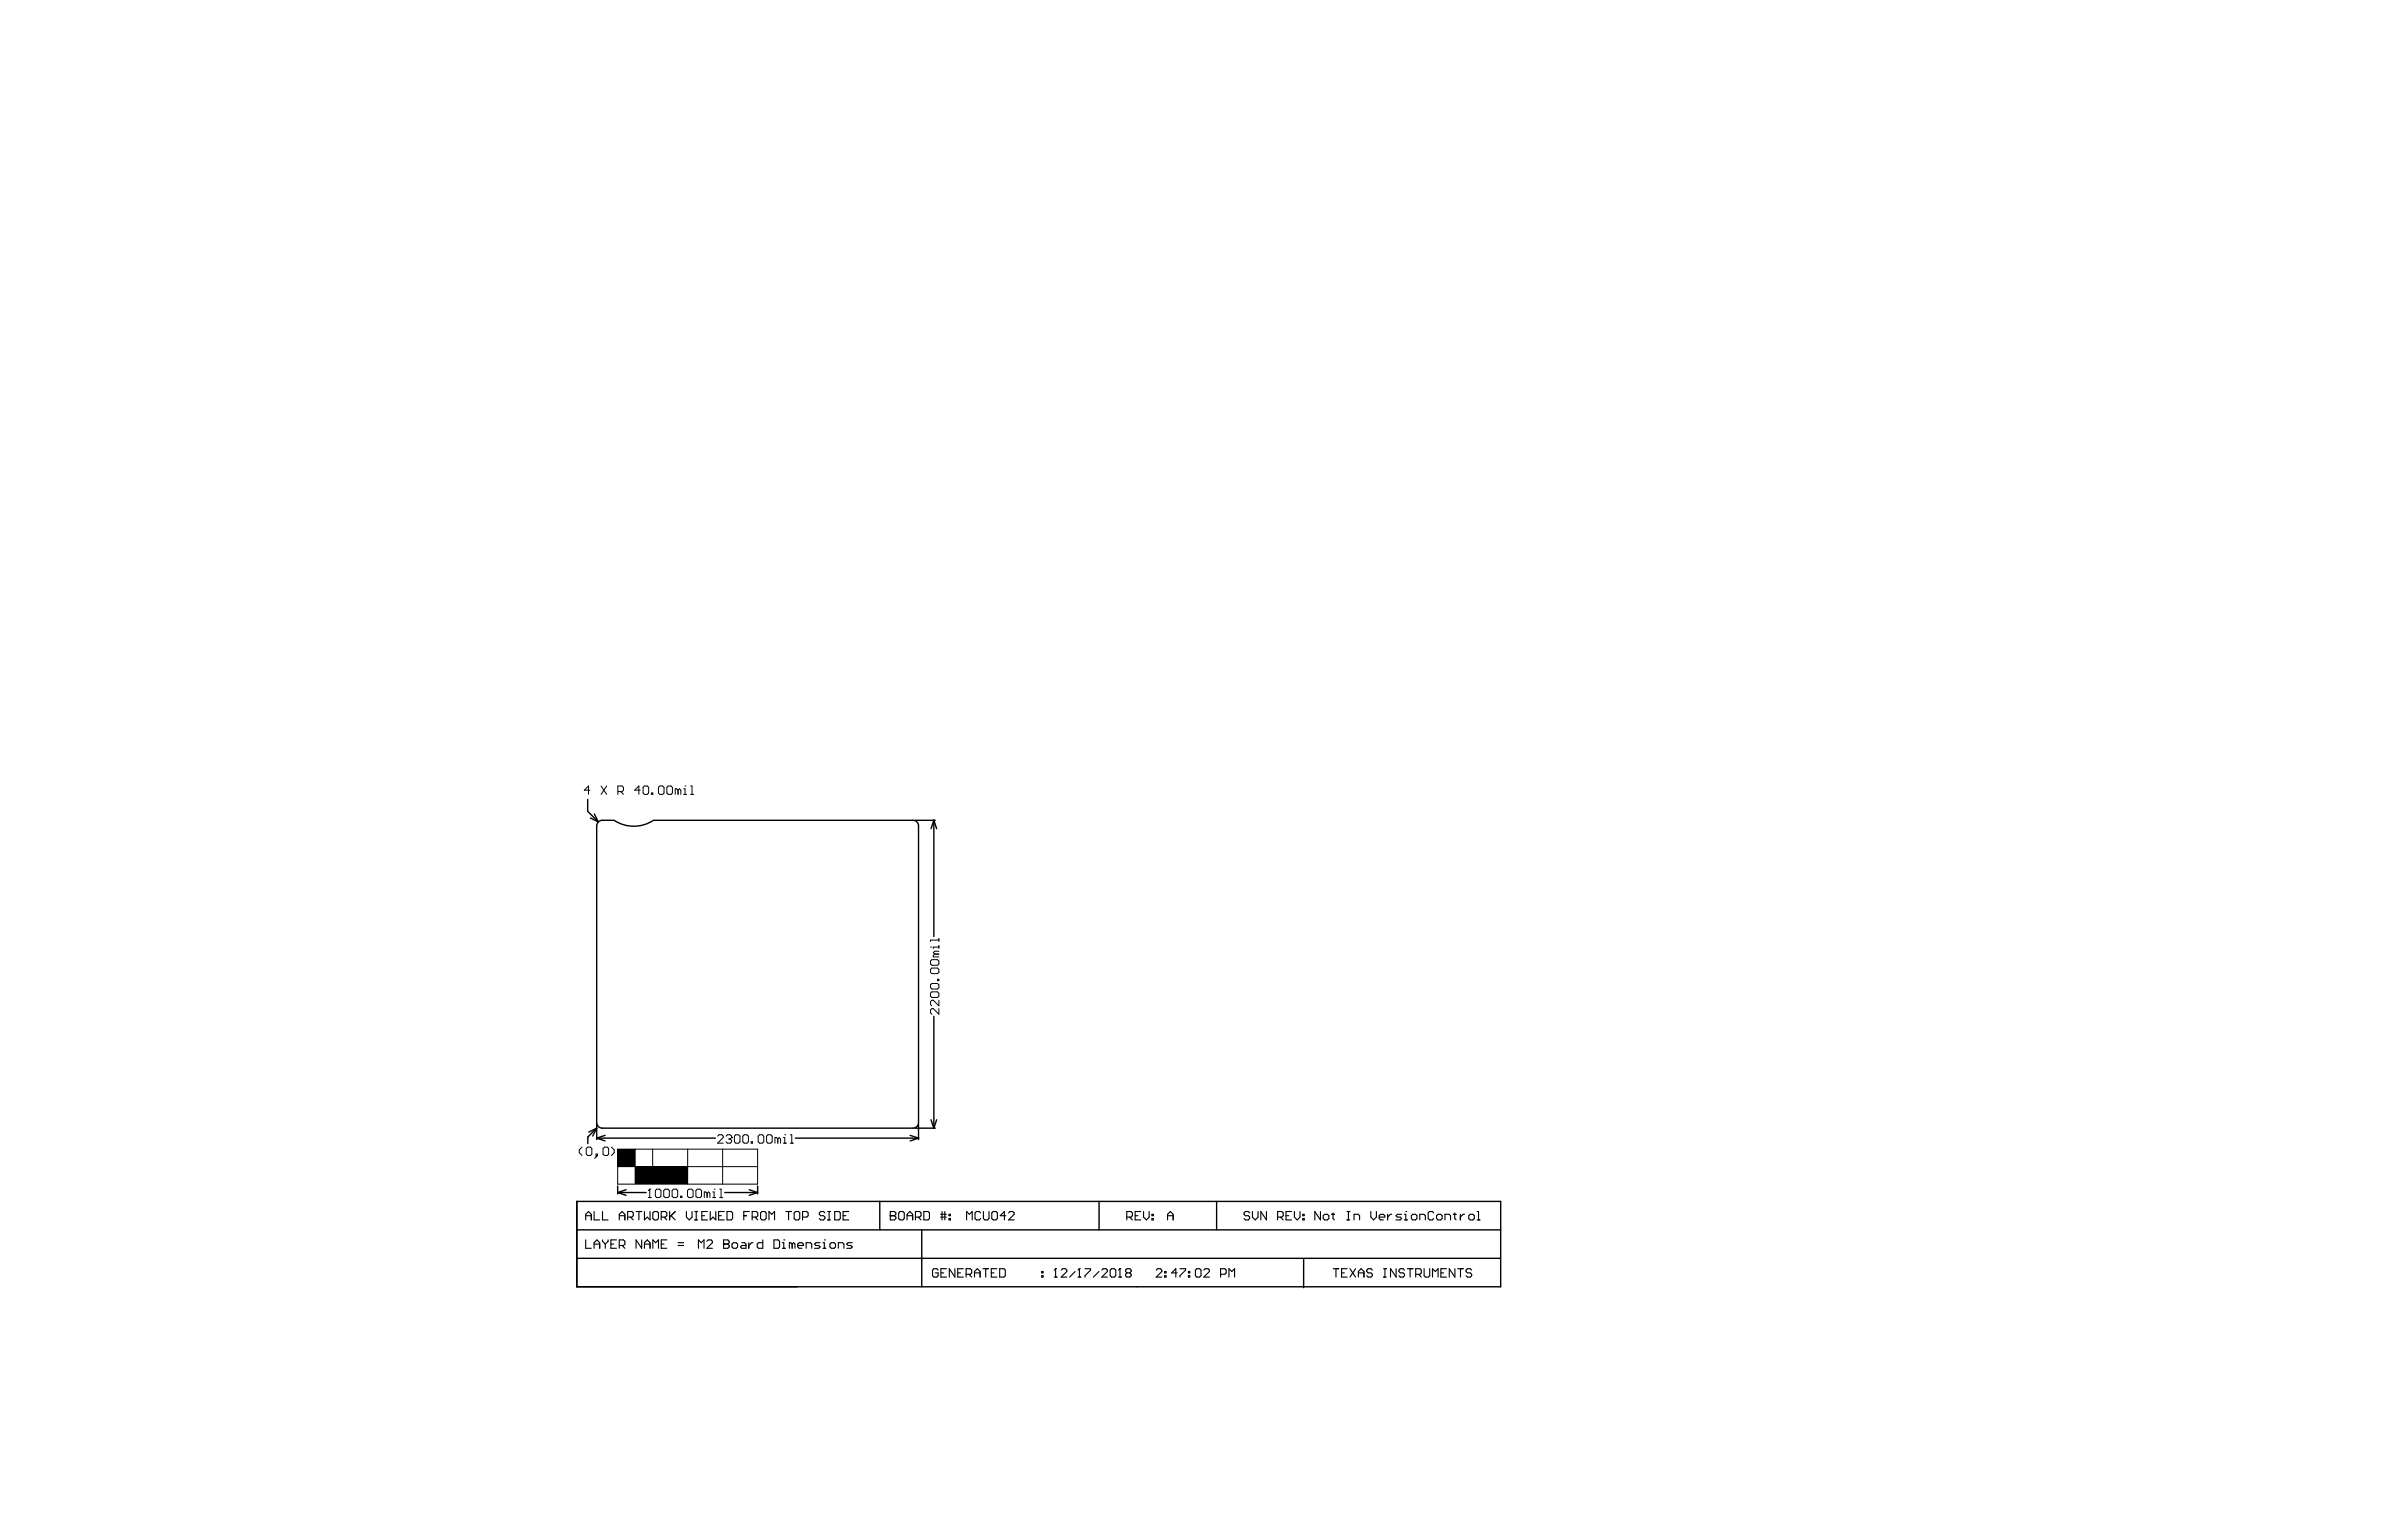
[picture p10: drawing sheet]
<svg xmlns="http://www.w3.org/2000/svg" width="432mm" height="279mm" viewBox="0 0 432 279" stroke-linecap="round" stroke-linejoin="round" font-family="sans-serif">
<g fill="none" stroke="#000" stroke-width=".25">
<path d="M106.5 144.9v2.2l2 1.9M107 148.3l1.5 .7M107.7 147.6l.8 1.4M111.4 148.8a6.4 6.4 0 0 0 7 0M118.4 148.7h47.1a1.01 1.01 0 0 1 1 1v53.8a1.01 1.01 0 0 1-1 1.1h-56.3a1.01 1.01 0 0 1-1-1.1v-53.8a1.01 1.01 0 0 1 1-1h2.1M165.9 148.7h3.6M169.3 148.7l-.5 1.6M169.3 148.7v21.1M169.3 148.7l.5 1.6M169.3 184.3v20.3M104.6 217.8v15.5h167.4v-15.5h-167.4v15.5M108.2 203.9v2.7"/>
<path d="M108.2 204.6l-1.6 1.6v1.2M108.2 204.6l-.8 1.4M108.2 206.4l1.5 .5M108.2 204.6l-1.5 .7M108.2 206.4h21.5M109.7 205.9l-1.5 .5M112 215v1.5M112 216.2l1.5 .5M112 216.2h5.1M113.5 215.7l-1.5 .5M131.4 216.2h5.9M135.8 215.7l1.5 .5"/>
<path d="M137.3 216.2l-1.5 .5M137.3 215v1.5M144.2 206.4h22.3M159.5 217.8v5.2M165 205.9l1.5 .5M165.9 204.6h3.6M166.5 203.9v2.7M166.5 206.4l-1.5 .5M168.8 203l.5 1.6M169.8 203l-.5 1.6M199.2 217.8v5.2M220.5 217.8v5.2"/>
<path d="M104.6 228.2h167.4M104.6 223h167.4M167.1 223v10.3M236.3 228.3v5.2"/>
</g>
<g fill="none" stroke="#000" stroke-width=".2">
<path d="M107.7 219.7v1.5h1M109.2 219.7v1.5h1M115.3 219.7h1M115.8 219.7v1.5M116.8 219.7v1.5l.5-.5 .5 .5v-1.5M118.3 219.9l.3-.2h.5l.3 .2v1l-.3 .3h-.5l-.3-.3zM121.4 219.7v1.5M122.4 219.7l-1 1M124.4 219.7v1l.5 .5 .5-.5v-1M126 219.7h.5M126.2 219.7v1.5M128.2 219.7h-1v1.5h1"/>
<path d="M128.7 219.7v1.5l.6-.5 .5 .5v-1.5M131.3 219.7h-1v1.5h1M131.8 219.7h.7l.3 .2v1l-.3 .3h-.7zM135.8 219.7h-1v1.5M138.1 219.7h.5l.3 .2v1l-.3 .3h-.5l-.2-.3v-1zM142.4 219.7h1.1M142.9 219.7v1.5M144 219.9l.2-.2h.5l.3 .2v1l-.3 .3h-.5l-.2-.3zM149.5 219.9l-.2-.2h-.5l-.3 .2v.3l.3 .2h.5l.2 .3v.2l-.2 .3h-.5l-.3-.3M150 219.7h.6M150.3 219.7v1.5M151.3 219.7h.8l.2 .2v1l-.2 .3h-.8z"/>
<path d="M153.8 219.7h-1v1.5h1M161.4 219.7h.7l.3 .2v.3l-.3 .2 .3 .3v.2l-.3 .3h-.7zM162.9 219.9l.3-.2h.5l.2 .2v1l-.2 .3h-.5l-.3-.3zM167.5 219.7h.7l.3 .2v1l-.3 .3h-.7zM170.8 219.7v1.5M171.3 219.7v1.5M177.8 219.9l-.3-.2h-.5l-.3 .2v1l.3 .3h.5l.3-.3M178.3 219.7v1.2l.2 .3h.5l.3-.3v-1.2M179.8 219.9l.2-.2h.5l.3 .2v1l-.3 .3h-.5l-.2-.3zM182.8 219.9l.3-.2h.5l.2 .2v.3l-1 1h1M206.8 219.7h-1v1.5h1M207.3 219.7v1l.5 .5 .5-.5v-1"/>
<path d="M226.5 219.9l-.2-.2h-.5l-.3 .2v.3l.3 .2h.5l.2 .3v.2l-.2 .3h-.5l-.3-.3M227 219.7v1l.5 .5 .6-.5v-1M229.6 219.7v1.5l-1-1.5v1.5M234.1 219.7h-1v1.5h1M234.6 219.7v1l.6 .5 .5-.5v-1M239.4 219.7v1.5l-1-1.5v1.5M241.6 219.9v1l.3 .3M244.2 219.7h.5M244.4 219.7v1.5M248.5 219.7v1l.5 .5 .5-.5v-1M254.8 219.7h.1M259.9 219.9l-.2-.2h-.6l-.2 .2v1l.2 .3h.6l.2-.3"/>
<path d="M263.7 219.9v1l.3 .3M267.8 219.7h.2v1.5M106.2 220.4h1M106.2 221.2v-1l.5-.5 .5 .5v1M106.2 224.8v1.5h1M107.7 226.3v-1l.5-.5 .5 .5v1M107.7 225.6h1M109.2 224.8v.3l.5 .5M109.7 225.6v.7M110.2 224.8v.3l-.5 .5M110.7 225.6h.5M111.8 224.8h-1.1v1.5h1.1"/>
<path d="M112.3 220.4h1M112.3 221.2v-1l.5-.5 .5 .5v1M112.3 225.8h.7l.3-.2v-.5l-.3-.3h-.7v1.5M112.8 225.8l.5 .5M113.8 220.7h.7l.3-.3v-.5l-.3-.2h-.7v1.5M114.3 220.7l.5 .5M116.3 224.8v1.5l-1-1.5v1.5M116.8 226.3v-1l.5-.5 .5 .5v1M116.8 225.6h1M118.3 226.3v-1.5l.6 .5 .5-.5v1.5M119.9 220.7h.7l.3-.3v-.5l-.3-.2h-.7v1.5M119.9 225.6h.5"/>
<path d="M120.4 220.7l.5 .5M120.9 224.8h-1v1.5h1M121.6 220.4l.8 .8M122.9 225.8h1M122.9 225.3h1M126 221.2h.5M126.6 226.3v-1.5l.5 .5 .5-.5v1.5M127.2 220.4h.5M128.1 225.1l.3-.3h.5l.2 .3v.2l-1 1h1M130.3 220.4h.5M131.2 225.6h.1M131.2 224.8h.7l.3 .3v.2l-.3 .3 .3 .2v.3l-.3 .2h-.7z"/>
<path d="M131.2 225.6h.7M132.7 225.6l.2-.3h.6l.2 .3v.5l-.2 .2h-.6l-.2-.2zM134.5 225.3h.5l.2 .3v.7h-.7l-.3-.2 .3-.3h.7M134.8 220.4h.5M135.7 225.3v1M136.4 220.7h.7l.3-.3v-.5l-.3-.2h-.7v1.5M136.5 225.3h-.3l-.5 .5M136.9 220.7l.5 .5M138.3 224.8v1.5h-.8l-.2-.2v-.5l.2-.3h.8M139.4 221.2v-1.5l.5 .5 .5-.5v1.5M140.3 224.8h.8l.2 .3v1l-.2 .2h-.8zM141.8 226.3h.5"/>
<path d="M141.8 225.3h.3v1M142.1 224.8h.1M143.6 225.6l-.3-.3h-.2v1M143.6 225.6v.7M143.6 225.6l.3-.3 .2 .3v.7M144.6 225.8h1v-.2l-.2-.3h-.5l-.3 .3v.5l.3 .2h.5M145.5 220.7h.7l.3-.3v-.5l-.3-.2h-.7v1.5M146.1 226.3v-1h.8l.2 .3v.7M148.7 225.3h-.8l-.2 .3 .2 .2h.5l.3 .3-.3 .2h-.7M149.2 226.3h.5M149.2 225.3h.2v1M149.4 224.8h.1"/>
<path d="M150 221.2h.6M150.4 225.6l.3-.3h.5l.3 .3v.5l-.3 .2h-.5l-.3-.2zM152 226.3v-1h.7l.3 .3v.7M152.8 220.4h.5M154.5 225.3h-.8l-.2 .3 .2 .2h.6l.2 .3-.2 .2h-.8M161.4 220.4h.1M161.4 220.4h.7M164.4 220.4h1M164.4 221.2v-1l.5-.5 .5 .5v1M166 220.7h.7l.3-.3v-.5l-.3-.2h-.7v1.5M166.5 220.7l.5 .5M170.1 230.3l-.3-.3h-.5l-.3 .3v1l.3 .3h.5l.3-.3v-.5h-.5"/>
<path d="M170.5 220.7h1M170.5 220.2h1M170.6 230.8h.5M171.6 230h-1v1.6h1M172 220.2h.3v.2h-.3zM172 220.9h.3v.3h-.3zM173.1 230v1.6l-1-1.6v1.6M173.6 230.8h.5M174.6 230h-1v1.6h1M175.1 231.1h.8l.2-.3v-.5l-.2-.3h-.8v1.6M175.2 221.2v-1.5l.5 .5 .5-.5v1.5M175.6 231.1l.5 .5"/>
<path d="M176.7 230.8h1M176.7 231.6v-1.1l.5-.5 .5 .5v1.1M178.2 230h1M178.7 230v1.6M179.7 230.8h.5M180.7 230h-1v1.6h1M181.2 230h.8l.2 .3v1l-.2 .3h-.8zM182.3 220.4h-1l.8-.7v1.5M188.8 231.3h.3v.3h-.3zM188.8 230.5h.3v.3h-.3zM191.1 231.6h.5M191.4 230h.1"/>
<path d="M191.4 230v1.6M191.4 230l-.3 .3M192.4 230.3l.2-.3h.5l.3 .3v.2l-1 1.1h1M194.9 230.5l-1 1.1M195.4 231.6h.5M195.7 230h.1M195.7 230v1.6M195.7 230l-.3 .3M196.7 230h1v.3l-1 1v.3M199.2 230.5l-1 1.1M199.7 230.3l.3-.3h.5l.2 .3v.2l-1 1.1h1M201.2 230.3l.3-.3h.5l.3 .3v1l-.3 .3h-.5l-.3-.3z"/>
<path d="M202.8 231.6h.5M203 230h.1M203 230v1.6M203 230l-.2 .3M204.3 220.7h.7l.3-.3v-.5l-.3-.2h-.7v1.5M204.3 230.8l-.3 .3v.2l.3 .3h.5l.3-.3v-.2l-.3-.3M204.3 230.8l-.3-.3v-.2l.3-.3h.5l.3 .3v.2l-.3 .3M204.3 230.8h.5M204.8 220.7l.5 .5M205.8 220.4h.5M208.8 220.2h.3v.2h-.3zM208.8 220.9h.3v.3h-.3z"/>
<path d="M209.6 230.3l.3-.3h.5l.2 .3v.2l-1 1.1h1M211.1 231.3h.3v.3h-.3zM211.1 230.5h.3v.3h-.3zM211.7 221.2v-1l.5-.5 .5 .5v1M211.7 220.4h1M213.4 230.8h-1l.7-.8v1.6M213.9 230h1v.3l-1 1v.3M215.4 231.3h.3v.3h-.3zM215.4 230.5h.3v.3h-.3zM216.7 230.3l.3-.3h.5l.2 .3v1l-.2 .3h-.5l-.3-.3zM218.2 230.3l.3-.3h.5l.2 .3v.2l-1 1.1h1M221.3 231.1h.7l.3-.3v-.5l-.3-.3h-.7v1.6"/>
<path d="M222.8 231.6v-1.6l.5 .5 .5-.5v1.6M231.6 220.7h.8l.2-.3v-.5l-.2-.2h-.8v1.5M232.1 220.7l.5 .5M233.1 220.4h.5M236.2 220.2h.2v.2h-.2zM236.2 220.9h.2v.3h-.2zM240.1 220.2h.5l.3 .2v.5l-.3 .3h-.5l-.2-.3v-.5zM241.4 220.2h.5M241.7 230h1M242.2 230v1.6M243.2 230.8h.5M244.2 221.2h.5"/>
<path d="M244.2 230h-1v1.6h1M244.7 230l1 1.6M245.5 221.2v-1h.7l.3 .2v.8M245.7 230l-1 1.6M246.2 230.8h1.1M246.2 231.6v-1.1l.5-.5 .6 .5v1.1M248.8 230.3l-.3-.3h-.5l-.2 .3v.2l.2 .3h.5l.3 .3v.2l-.3 .3h-.5l-.2-.3M250 220.7h1v-.3l-.2-.2h-.5l-.3 .2v.5l.3 .3h.5M250.8 231.6h.5M250.8 230h.5M251.1 230v1.6M251.5 220.2v1"/>
<path d="M252.3 220.2h-.3l-.5 .5M253.1 230v1.6l-1-1.6v1.6M254.1 220.2h-.8l-.2 .2 .2 .3h.5l.3 .2-.3 .3h-.7M254.6 221.2h.5M254.6 220.2h.2v1M254.6 230.3l-.2-.3h-.6l-.2 .3v.2l.2 .3h.6l.2 .3v.2l-.2 .3h-.6l-.2-.3M255.1 230h1M255.6 230v1.6M256.1 220.2h.5l.3 .2v.5l-.3 .3h-.5l-.3-.3v-.5zM256.6 231.1h.8l.2-.3v-.5l-.2-.3h-.8v1.6M257.1 231.1l.5 .5M257.4 221.2v-1h.7l.3 .2v.8"/>
<path d="M258.2 230v1.3l.2 .3h.5l.3-.3v-1.3M259.7 231.6v-1.6l.5 .5 .5-.5v1.6M260.7 220.2h.5l.2 .2v.5l-.2 .3h-.5l-.3-.3v-.5zM261.2 230.8h.5M261.9 221.2v-1h.8l.2 .2v.8M262.2 230h-1v1.6h1M263.5 220.2h.5M263.7 230v1.6l-1-1.6v1.6M264.2 230h1.1M264.7 220.2v1M264.8 230v1.6M265.5 220.2h-.3l-.5 .5"/>
<path d="M266.5 220.2h.5l.3 .2v.5l-.3 .3h-.5l-.3-.3v-.5zM266.8 230.3l-.3-.3h-.5l-.2 .3v.2l.2 .3h.5l.3 .3v.2l-.3 .3h-.5l-.2-.3M267.8 221.2h.5"/>
</g>
<g fill="none" stroke="#000" stroke-width=".18">
<path d="M106.9 143.3h-1l.8-.8v1.5M109 142.5l1 1.5M110 142.5l-1 1.5M112 143.5h.8l.2-.2v-.5l-.2-.3h-.8v1.5M112.5 143.5l.5 .5M116.1 143.3h-1.1l.8-.8v1.5M116.6 142.8l.2-.3h.5l.3 .3v1l-.3 .2h-.5l-.2-.2zM118.1 143.8h.2v.2h-.2zM119.4 142.8l.2-.3h.5l.3 .3v1l-.3 .2h-.5l-.2-.2zM121.1 142.5h.5l.3 .3v1l-.3 .2h-.5l-.2-.2v-1zM122.9 143.3l-.2-.3h-.3v1M122.9 143.3v.7"/>
<path d="M122.9 143.3l.3-.3 .2 .3v.7M123.9 144h.5M123.9 143h.3v1M124.2 142.5h.1M125.2 142.5h.2v1.5M125.2 144h.5M168.7 171.7h.1M168.9 174h1l.3 .3v.5l-.3 .2h-1l-.2-.2v-.5zM168.9 175.5h1l.3 .3v.5l-.3 .2h-1l-.2-.2v-.5zM168.9 178.3h1l.3 .3v.5l-.3 .2h-1l-.2-.2v-.5zM168.9 179.8h1l.3 .3v.5l-.3 .3h-1l-.2-.3v-.5zM169.4 173l-.2 .2v.3h1"/>
<path d="M169.4 173h.8M169.9 177.6h.3v.2h-.3zM170.2 170.2v.5M170.2 171.5v.5M170.2 170.5h-1.5v.2M170.2 171.7h-1v.3M170.2 172.5h-.8l-.2 .2 .2 .3M170.2 181.4v1l-1-1h-.3l-.2 .2v.5l.2 .3M170.2 182.9v1l-1-1h-.3l-.2 .2v.5l.2 .3M105.5 208l-.5 .5v.5l.5 .5M106.5 208h.5l.3 .2v1.1l-.3 .2h-.5l-.2-.2v-1.1zM108 209.3h.3v.2h-.3z"/>
<path d="M108.3 209.5l-.5 .5M109.6 208h.5l.2 .2v1.1l-.2 .2h-.5l-.3-.2v-1.1zM110.8 208l.5 .5v.5l-.5 .5M112 208.4h25.3v6.3h-25.3zM112 211.5h25.3M115.1 208.4v6.3M117.5 217.1h.5M117.8 215.6h.1M117.8 215.6v1.5M117.8 215.6l-.3 .3M118.3 208.4v6.3M119.1 215.6h.5l.2 .3v1l-.2 .2h-.5l-.3-.2v-1z"/>
<path d="M120.6 215.6h.5l.2 .3v1l-.2 .2h-.5l-.3-.2v-1zM122.1 215.6h.5l.3 .3v1l-.3 .2h-.5l-.3-.2v-1zM123.4 216.9h.2v.2h-.2zM124.7 208.4v6.3M124.9 215.6h.5l.2 .3v1l-.2 .2h-.5l-.3-.2v-1zM126.4 215.6h.5l.3 .3v1l-.3 .2h-.5l-.2-.2v-1zM128.2 216.4l-.3-.3h-.2v1M128.2 216.4v.7M128.2 216.4l.2-.3 .3 .3v.7M129.2 217.1h.5M129.2 216.1h.2v1M129.4 215.6h.1"/>
<path d="M130.1 206l.2-.2h.5l.3 .2v.3l-1 1h1M130.5 217.1h.5M130.5 215.6h.2v1.5M131 208.4v6.3M131.6 206l.3-.2h.5l.2 .2v.3M132.1 206.5h.3M132.4 206.5l.2 .3v.2l-.2 .3h-.5l-.3-.3M132.6 206.3h.1M132.6 206.3l-.2 .2M133.4 205.8h.5l.2 .2v1l-.2 .3h-.5l-.3-.3v-1zM134.9 205.8h.5l.3 .2v1l-.3 .3h-.5l-.3-.3v-1zM136.2 207h.2v.3h-.2z"/>
<path d="M137.7 205.8h.5l.3 .2v1l-.3 .3h-.5l-.3-.3v-1zM139.2 205.8h.5l.3 .2v1l-.3 .3h-.5l-.2-.3v-1zM141 206.5l-.3-.2h-.2v1M141 206.5v.8M141 206.5l.2-.2 .3 .2v.8M142 207.3h.5M142 206.3h.3v1M142.3 205.8h.1M143.3 207.3h.5M143.3 205.8h.2v1.5"/>
</g>
<g fill="#000">
<path d="M112 208.4h3.1v3.1h-3.1z" fill-rule="evenodd"/>
<path d="M115.1 211.5h9.6v3.2h-9.6z" fill-rule="evenodd"/>
</g>
</svg>
